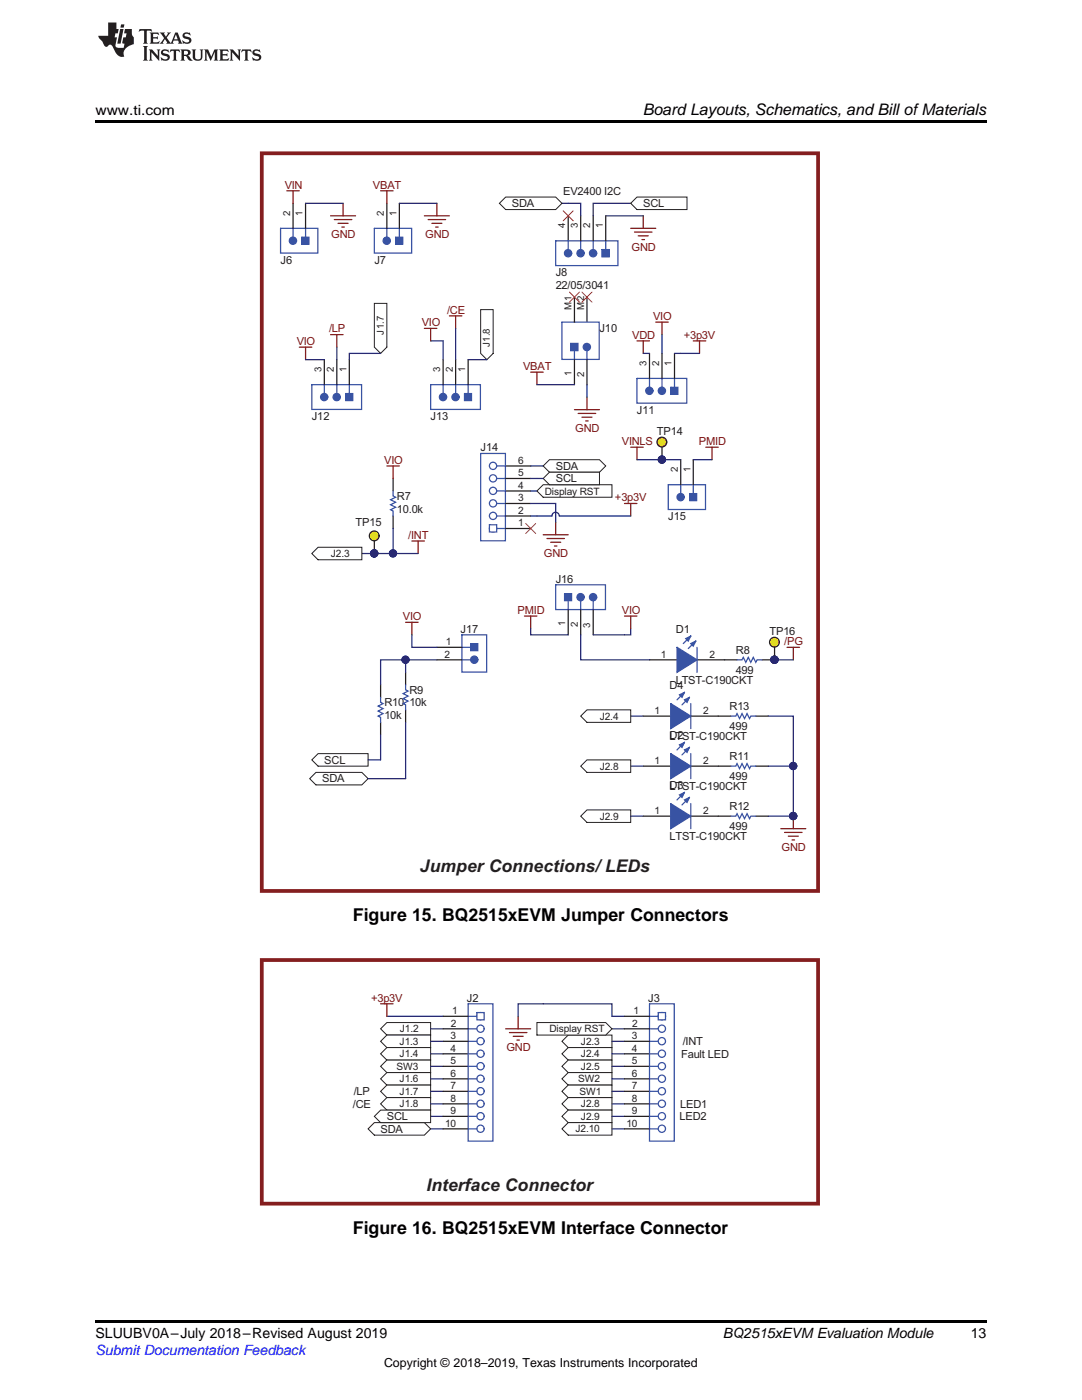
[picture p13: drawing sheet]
<svg xmlns="http://www.w3.org/2000/svg" width="216mm" height="279mm" viewBox="0 0 216 279" stroke-linecap="round" stroke-linejoin="round" font-family="sans-serif">
<defs><g id="words">
<g font-size="3.5" fill="#231f20">
<text x="83.8" y="174.1">Jumper Connections/LEDs</text>
<text x="85.1" y="237.7">Interface Connector</text>
</g>
<g font-size="3.5">
<text x="70.4" y="183.8">Figure 15. BQ2515xEVM Jumper Connectors</text>
<text x="70.4" y="246.2">Figure 16. BQ2515xEVM Interface Connector</text>
</g>
<text font-size="3.2" x="128.3" y="23">Board Layouts, Schematics, and Bill ofMaterials</text>
<g font-size="2.8">
<text x="19" y="23">www.ti.com</text>
<text x="19" y="267.1">SLUUBV0A–July 2018–Revised August 2019</text>
<text x="144.3" y="267.1">BQ2515xEVM Evaluation Module</text>
<text x="193.7" y="267">13</text>
</g>
<text font-size="2.8" fill="#00f" x="19" y="270.4">Submit Documentation Feedback</text>
<text font-size="2.5" x="76.6" y="272.7">Copyright © 2018–2019, Texas Instruments Incorporated</text>
<g font-size="2.2" fill="#7e1315">
<text x="56.8" y="37.6">VIN</text>
<text x="74.4" y="37.6">VBAT</text>
<text x="66.1" y="47.6">GND</text>
<text x="84.8" y="47.6">GND</text>
<text x="126" y="50.1">GND</text>
<text x="84.2" y="65.1">VIO</text>
<text x="89.2" y="62.6">/CE</text>
<text x="130.3" y="63.9">VIO</text>
<text x="59.2" y="68.8">VIO</text>
<text x="65.7" y="66.3">/LP</text>
<text x="126.1" y="67.6">VDD</text>
<text x="136.4" y="67.6">+3p3V</text>
<text x="104.4" y="73.8">VBAT</text>
<text x="114.8" y="86.3">GND</text>
<text x="124.1" y="88.8">VINLS</text>
<text x="139.5" y="88.8">PMID</text>
<text x="76.7" y="92.6">VIO</text>
<text x="122.7" y="100">+3p3V</text>
<text x="81.5" y="107.5">/INT</text>
<text x="108.5" y="111.2">GND</text>
<text x="80.4" y="123.8">VIO</text>
<text x="103.3" y="122.5">PMID</text>
<text x="124.1" y="122.5">VIO</text>
<text x="156.5" y="128.8">/PG</text>
<text x="156" y="169.9">GND</text>
<text x="74" y="199.9">+3p3V</text>
<text x="101" y="209.8">GND</text>
</g>
<g font-size="2.2" fill="#231f20">
<text x="102.1" y="41.3">SDA</text>
<text x="112.4" y="38.9">EV2400 I2C</text>
<text x="128.4" y="41.3">SCL</text>
<text x="56" y="52.6">J6</text>
<text x="74.7" y="52.6">J7</text>
<text x="110.9" y="55.1">J8</text>
<text x="110.9" y="57.6">22/05/3041</text>
<text x="119.6" y="66.3">J10</text>
<text x="62.2" y="83.8">J12</text>
<text x="85.9" y="83.8">J13</text>
<text x="127.1" y="82.6">J11</text>
<text x="131.1" y="86.8">TP14</text>
<text x="95.9" y="90.1">J14</text>
<text x="110.9" y="93.8">SDA</text>
<text x="79.2" y="99.8">R7</text>
<text x="110.9" y="96.3">SCL</text>
<text x="71" y="105">TP15</text>
<text x="79.2" y="102.3">10.0k</text>
<text x="133.3" y="103.8">J15</text>
<text x="110.9" y="116.3">J16</text>
<text x="91.9" y="126.3">J17</text>
<text x="134.8" y="126.3">D1</text>
<text x="146.8" y="130.5">R8</text>
<text x="153.6" y="126.8">TP16</text>
<text x="133.6" y="137.5">D4</text>
<text x="134.8" y="136.5">LTST-C190CKT</text>
<text x="146.8" y="134.5">499</text>
<text x="76.7" y="141">R10 10k</text>
<text x="76.7" y="143.5">10k</text>
<text x="81.7" y="138.5">R9</text>
<text x="145.6" y="141.7">R13</text>
<text x="133.6" y="147.5">D2</text>
<text x="133.6" y="147.7">LTST-C190CKT</text>
<text x="145.6" y="145.7">499</text>
<text x="64.7" y="152.4">SCL</text>
<text x="145.6" y="151.7">R11</text>
<text x="145.6" y="155.7">499</text>
<text x="64.3" y="156.2">SDA</text>
<text x="133.6" y="157.7">LTST-C190CKT</text>
<text x="133.6" y="157.5">D3</text>
<text x="145.6" y="161.7">R12</text>
<text x="133.6" y="167.7">LTST-C190CKT</text>
<text x="145.6" y="165.7">499</text>
<text x="93.2" y="199.9">J2</text>
<text x="129.3" y="199.9">J3</text>
<text x="136.2" y="208.6">/INT</text>
<text x="135.9" y="211.1">Fault LED</text>
<text x="70.4" y="221.1">/CE</text>
<text x="70.6" y="218.6">/LP</text>
<text x="135.7" y="221.1">LED1</text>
<text x="75.9" y="226.1">SDA</text>
<text x="77.2" y="223.6">SCL</text>
<text x="135.6" y="223.6">LED2</text>
</g>
<g font-size="2" fill="#231f20">
<text x="103.4" y="95.1">5</text>
<text x="103.4" y="92.6">6</text>
<text x="103.4" y="100.1">3</text>
<text x="103.4" y="97.6">4</text>
<text x="108.7" y="98.7">Display RST</text>
<text x="103.4" y="105.1">1</text>
<text x="103.4" y="102.6">2</text>
<text x="66" y="111.2">J2.3</text>
<text x="88.7" y="131.3">2</text>
<text x="88.9" y="128.8">1</text>
<text x="131.9" y="131.3">1</text>
<text x="141.6" y="131.3">2</text>
<text x="119.7" y="143.6">J2.4</text>
<text x="130.6" y="142.5">1</text>
<text x="140.3" y="142.5">2</text>
<text x="119.7" y="153.6">J2.8</text>
<text x="130.6" y="152.5">1</text>
<text x="140.3" y="152.5">2</text>
<text x="119.7" y="163.6">J2.9</text>
<text x="130.6" y="162.5">1</text>
<text x="140.3" y="162.5">2</text>
<text x="90.2" y="202.4">1</text>
<text x="126.4" y="202.4">1</text>
<text x="79.7" y="208.5">J1.3</text>
<text x="79.8" y="206">J1.2</text>
<text x="89.9" y="209.9">4</text>
<text x="89.9" y="207.4">3</text>
<text x="89.9" y="204.9">2</text>
<text x="109.6" y="206">Display RST</text>
<text x="115.9" y="208.5">J2.3</text>
<text x="126.1" y="209.9">4</text>
<text x="126.1" y="207.4">3</text>
<text x="126.1" y="204.9">2</text>
<text x="79.1" y="213.5">SW3</text>
<text x="79.7" y="211">J1.4</text>
<text x="89.9" y="212.4">5</text>
<text x="89.9" y="214.9">6</text>
<text x="115.9" y="211">J2.4</text>
<text x="115.9" y="213.5">J2.5</text>
<text x="126.1" y="212.4">5</text>
<text x="126.1" y="214.9">6</text>
<text x="79.7" y="216">J1.6</text>
<text x="79.7" y="218.5">J1.7</text>
<text x="79.7" y="221">J1.8</text>
<text x="89.9" y="217.4">7</text>
<text x="89.9" y="219.9">8</text>
<text x="115.4" y="216">SW2</text>
<text x="115.6" y="218.5">SW1</text>
<text x="115.9" y="221">J2.8</text>
<text x="126.1" y="217.4">7</text>
<text x="126.1" y="219.9">8</text>
<text x="88.8" y="224.9">10</text>
<text x="89.9" y="222.4">9</text>
<text x="114.8" y="226">J2.10</text>
<text x="115.9" y="223.5">J2.9</text>
<text x="125" y="224.9">10</text>
<text x="126.1" y="222.4">9</text>
</g>
<g font-size="1.9" fill="#231f20">
<text x="57.9" y="43.1" transform="rotate(-90 57.9 43.1)">2</text>
<text x="60.4" y="43.1" transform="rotate(-90 60.4 43.1)">1</text>
<text x="76.6" y="43.1" transform="rotate(-90 76.6 43.1)">2</text>
<text x="79.1" y="43.1" transform="rotate(-90 79.1 43.1)">1</text>
<text x="112.8" y="45.6" transform="rotate(-90 112.8 45.6)">4</text>
<text x="115.3" y="45.6" transform="rotate(-90 115.3 45.6)">3</text>
<text x="117.8" y="45.6" transform="rotate(-90 117.8 45.6)">2</text>
<text x="120.3" y="45.6" transform="rotate(-90 120.3 45.6)">1</text>
<text x="114" y="61.8" transform="rotate(-90 114 61.8)">M1</text>
<text x="116.5" y="61.8" transform="rotate(-90 116.5 61.8)">M2</text>
<text x="76.6" y="66.8" transform="rotate(-90 76.6 66.8)">J1.7</text>
<text x="97.8" y="69.3" transform="rotate(-90 97.8 69.3)">J1.8</text>
<text x="64.1" y="74.3" transform="rotate(-90 64.1 74.3)">3</text>
<text x="66.6" y="74.3" transform="rotate(-90 66.6 74.3)">2</text>
<text x="69.1" y="74.3" transform="rotate(-90 69.1 74.3)">1</text>
<text x="87.8" y="74.3" transform="rotate(-90 87.8 74.3)">3</text>
<text x="90.3" y="74.3" transform="rotate(-90 90.3 74.3)">2</text>
<text x="92.8" y="74.3" transform="rotate(-90 92.8 74.3)">1</text>
<text x="114" y="75" transform="rotate(-90 114 75)">1</text>
<text x="116.5" y="75.3" transform="rotate(-90 116.5 75.3)">2</text>
<text x="129" y="73" transform="rotate(-90 129 73)">3</text>
<text x="131.5" y="73" transform="rotate(-90 131.5 73)">2</text>
<text x="134" y="73" transform="rotate(-90 134 73)">1</text>
<text x="135.3" y="94.2" transform="rotate(-90 135.3 94.2)">2</text>
<text x="137.8" y="94.2" transform="rotate(-90 137.8 94.2)">1</text>
<text x="112.8" y="125" transform="rotate(-90 112.8 125)">1</text>
<text x="115.3" y="125.2" transform="rotate(-90 115.3 125.2)">2</text>
<text x="117.8" y="125.2" transform="rotate(-90 117.8 125.2)">3</text>
</g>
</g></defs>
<path d="M19 263.5h177.8v.6h-177.8z" fill="#000"/>
<path d="M77.2 204.1h8.7v2.5h-8.7l-1.3-1.3z" fill-rule="evenodd" fill="#fff"/>
<path d="M77.2 204.1h8.7v2.5h-8.7l-1.3-1.3z" fill="none" stroke="#231f20" stroke-width=".2"/>
<path d="M77.2 206.6h8.7v2.5h-8.7l-1.3-1.3z" fill-rule="evenodd" fill="#fff"/>
<path d="M77.2 206.6h8.7v2.5h-8.7l-1.3-1.3z" fill="none" stroke="#231f20" stroke-width=".2"/>
<path d="M75.9 210.3l1.3-1.2h8.7v2.5h-8.7z" fill-rule="evenodd" fill="#fff"/>
<path d="M75.9 210.3l1.3-1.2h8.7v2.5h-8.7z" fill="none" stroke="#231f20" stroke-width=".2"/>
<path d="M77.2 211.6h8.7v2.5h-8.7l-1.3-1.3z" fill-rule="evenodd" fill="#fff"/>
<path d="M77.2 211.6h8.7v2.5h-8.7l-1.3-1.3z" fill="none" stroke="#231f20" stroke-width=".2"/>
<path d="M75.9 215.3l1.3-1.2h8.7v2.5h-8.7z" fill-rule="evenodd" fill="#fff"/>
<path d="M75.9 215.3l1.3-1.2h8.7v2.5h-8.7z" fill="none" stroke="#231f20" stroke-width=".2"/>
<path d="M77.2 216.6h8.7v2.5h-8.7l-1.3-1.3z" fill-rule="evenodd" fill="#fff"/>
<path d="M77.2 216.6h8.7v2.5h-8.7l-1.3-1.3z" fill="none" stroke="#231f20" stroke-width=".2"/>
<path d="M75.9 220.3l1.3-1.2h8.7v2.4h-8.7z" fill-rule="evenodd" fill="#fff"/>
<path d="M75.9 220.3l1.3-1.2h8.7v2.4h-8.7z" fill="none" stroke="#231f20" stroke-width=".2"/>
<path d="M100.9 205.3h5M101.7 206.1h3.4M102.4 206.8h2M103.1 207.6h.5M103.4 202.8v2.5" fill="none" stroke="#7e1315" stroke-width=".25"/>
<path d="M113.4 206.6h8.7v2.5h-8.7l-1.3-1.3z" fill-rule="evenodd" fill="#fff"/>
<path d="M113.4 206.6h8.7v2.5h-8.7l-1.3-1.3z" fill="none" stroke="#231f20" stroke-width=".2"/>
<path d="M113.4 209.1h8.7v2.5h-8.7l-1.3-1.3z" fill-rule="evenodd" fill="#fff"/>
<path d="M113.4 209.1h8.7v2.5h-8.7l-1.3-1.3z" fill="none" stroke="#231f20" stroke-width=".2"/>
<path d="M113.4 211.6h8.7v2.5h-8.7l-1.3-1.3z" fill-rule="evenodd" fill="#fff"/>
<path d="M113.4 211.6h8.7v2.5h-8.7l-1.3-1.3z" fill="none" stroke="#231f20" stroke-width=".2"/>
<path d="M113.4 214.1h8.7v2.5h-8.7l-1.3-1.3z" fill-rule="evenodd" fill="#fff"/>
<path d="M113.4 214.1h8.7v2.5h-8.7l-1.3-1.3z" fill="none" stroke="#231f20" stroke-width=".2"/>
<path d="M113.4 216.6h8.7v2.5h-8.7l-1.3-1.3z" fill-rule="evenodd" fill="#fff"/>
<path d="M113.4 216.6h8.7v2.5h-8.7l-1.3-1.3z" fill="none" stroke="#231f20" stroke-width=".2"/>
<path d="M113.4 219.1h8.7v2.4h-8.7l-1.3-1.2z" fill-rule="evenodd" fill="#fff"/>
<path d="M113.4 219.1h8.7v2.4h-8.7l-1.3-1.2z" fill="none" stroke="#231f20" stroke-width=".2"/>
<path d="M113.4 221.5h8.7v2.5h-8.7l-1.3-1.2z" fill-rule="evenodd" fill="#fff"/>
<path d="M113.4 221.5h8.7v2.5h-8.7l-1.3-1.2z" fill="none" stroke="#231f20" stroke-width=".2"/>
<path d="M113.4 224h8.7v2.5h-8.7l-1.3-1.2z" fill-rule="evenodd" fill="#fff"/>
<path d="M113.4 224h8.7v2.5h-8.7l-1.3-1.2z" fill="none" stroke="#231f20" stroke-width=".2"/>
<g fill="none" stroke="#272872" stroke-width=".25">
<path d="M77.2 202.8h11.2M85.9 205.3h2.5M85.9 207.8h2.5M85.9 210.3h2.5M85.9 212.8h2.5M85.9 215.3h2.5M85.9 217.8h2.5M122.1 202.8h2.5M122.1 205.3h2.5M122.1 207.8h2.5M122.1 210.3h2.5M122.1 212.8h2.5"/>
<path d="M122.1 215.3h2.5M122.1 217.8h2.5M85.9 220.3h2.5M85.9 222.8h2.5M85.9 225.3h2.5M122.1 220.3h2.5M122.1 222.8h2.5M122.1 225.3h2.5"/>
</g>
<path d="M88.4 212.8h5M88.4 210.3h5" fill="none" stroke="#231f20" stroke-width=".25"/>
<path d="M93.4 200.3h5v27.4h-5z" fill="#fff"/>
<path d="M93.4 200.3h5v27.4h-5zM93.4 205.3h1.8" fill="none" stroke="#3853a3" stroke-width=".25"/>
<circle cx="95.9" cy="205.3" r=".72" fill="#fff"/>
<g fill="none" stroke="#3853a3" stroke-width=".25">
<path d="M93.4 202.8h1.8"/>
<circle cx="95.9" cy="205.3" r=".72"/>
</g>
<circle cx="95.9" cy="202.8" r=".72" fill="#fff"/>
<circle cx="95.9" cy="202.8" r=".72" fill="none" stroke="#3853a3" stroke-width=".25"/>
<circle cx="95.9" cy="207.8" r=".72" fill="#fff"/>
<g fill="none" stroke="#3853a3" stroke-width=".25">
<path d="M93.4 207.8h1.8"/>
<circle cx="95.9" cy="207.8" r=".72"/>
</g>
<path d="M88.4 202.8h5M88.4 205.3h5M88.4 207.8h5" fill="none" stroke="#231f20" stroke-width=".25"/>
<circle cx="95.9" cy="210.3" r=".72" fill="#fff"/>
<g fill="none" stroke="#3853a3" stroke-width=".25">
<path d="M93.4 210.3h1.8"/>
<circle cx="95.9" cy="210.3" r=".72"/>
</g>
<circle cx="95.9" cy="212.8" r=".72" fill="#fff"/>
<g fill="none" stroke="#3853a3" stroke-width=".25">
<path d="M93.4 212.8h1.8"/>
<circle cx="95.9" cy="212.8" r=".72"/>
</g>
<path d="M88.4 215.3h5" fill="none" stroke="#231f20" stroke-width=".25"/>
<circle cx="95.9" cy="215.3" r=".72" fill="#fff"/>
<g fill="none" stroke="#3853a3" stroke-width=".25">
<path d="M93.4 215.3h1.8"/>
<circle cx="95.9" cy="215.3" r=".72"/>
</g>
<path d="M88.4 217.8h5" fill="none" stroke="#231f20" stroke-width=".25"/>
<circle cx="95.9" cy="217.8" r=".72" fill="#fff"/>
<g fill="none" stroke="#3853a3" stroke-width=".25">
<path d="M93.4 217.8h1.8"/>
<circle cx="95.9" cy="217.8" r=".72"/>
</g>
<path d="M88.4 220.3h5M88.4 222.8h5M88.4 225.3h5" fill="none" stroke="#231f20" stroke-width=".25"/>
<circle cx="95.9" cy="220.3" r=".72" fill="#fff"/>
<g fill="none" stroke="#3853a3" stroke-width=".25">
<path d="M93.4 220.3h1.8"/>
<circle cx="95.9" cy="220.3" r=".72"/>
</g>
<circle cx="95.9" cy="222.8" r=".72" fill="#fff"/>
<g fill="none" stroke="#3853a3" stroke-width=".25">
<path d="M93.4 222.8h1.8"/>
<circle cx="95.9" cy="222.8" r=".72"/>
</g>
<circle cx="95.9" cy="225.3" r=".72" fill="#fff"/>
<g fill="none" stroke="#3853a3" stroke-width=".25">
<path d="M93.4 225.3h1.8"/>
<circle cx="95.9" cy="225.3" r=".72"/>
</g>
<path d="M95.2 202.1h1.4v1.4h-1.4z" fill="#fff"/>
<path d="M95.2 202.1h1.4v1.4h-1.4z" fill="none" stroke="#3853a3" stroke-width=".25"/>
<path d="M124.6 212.8h5M124.6 210.3h5" fill="none" stroke="#231f20" stroke-width=".25"/>
<path d="M129.6 200.3h4.9v27.4h-4.9z" fill="#fff"/>
<path d="M129.6 200.3h4.9v27.4h-4.9zM129.6 205.3h1.7" fill="none" stroke="#3853a3" stroke-width=".25"/>
<circle cx="132.1" cy="205.3" r=".72" fill="#fff"/>
<g fill="none" stroke="#3853a3" stroke-width=".25">
<path d="M129.6 202.8h1.7"/>
<circle cx="132.1" cy="205.3" r=".72"/>
</g>
<circle cx="132.1" cy="202.8" r=".72" fill="#fff"/>
<circle cx="132.1" cy="202.8" r=".72" fill="none" stroke="#3853a3" stroke-width=".25"/>
<circle cx="132.1" cy="207.8" r=".72" fill="#fff"/>
<g fill="none" stroke="#3853a3" stroke-width=".25">
<path d="M129.6 207.8h1.7"/>
<circle cx="132.1" cy="207.8" r=".72"/>
</g>
<path d="M124.6 202.8h5M124.6 205.3h5M124.6 207.8h5" fill="none" stroke="#231f20" stroke-width=".25"/>
<circle cx="132.1" cy="210.3" r=".72" fill="#fff"/>
<g fill="none" stroke="#3853a3" stroke-width=".25">
<path d="M129.6 210.3h1.7"/>
<circle cx="132.1" cy="210.3" r=".72"/>
</g>
<circle cx="132.1" cy="212.8" r=".72" fill="#fff"/>
<g fill="none" stroke="#3853a3" stroke-width=".25">
<path d="M129.6 212.8h1.7"/>
<circle cx="132.1" cy="212.8" r=".72"/>
</g>
<path d="M124.6 215.3h5" fill="none" stroke="#231f20" stroke-width=".25"/>
<circle cx="132.1" cy="215.3" r=".72" fill="#fff"/>
<g fill="none" stroke="#3853a3" stroke-width=".25">
<path d="M129.6 215.3h1.7"/>
<circle cx="132.1" cy="215.3" r=".72"/>
</g>
<path d="M124.6 217.8h5" fill="none" stroke="#231f20" stroke-width=".25"/>
<circle cx="132.1" cy="217.8" r=".72" fill="#fff"/>
<g fill="none" stroke="#3853a3" stroke-width=".25">
<path d="M129.6 217.8h1.7"/>
<circle cx="132.1" cy="217.8" r=".72"/>
</g>
<path d="M124.6 220.3h5M124.6 222.8h5M124.6 225.3h5" fill="none" stroke="#231f20" stroke-width=".25"/>
<circle cx="132.1" cy="220.3" r=".72" fill="#fff"/>
<g fill="none" stroke="#3853a3" stroke-width=".25">
<path d="M129.6 220.3h1.7"/>
<circle cx="132.1" cy="220.3" r=".72"/>
</g>
<circle cx="132.1" cy="222.8" r=".72" fill="#fff"/>
<g fill="none" stroke="#3853a3" stroke-width=".25">
<path d="M129.6 222.8h1.7"/>
<circle cx="132.1" cy="222.8" r=".72"/>
</g>
<circle cx="132.1" cy="225.3" r=".72" fill="#fff"/>
<g fill="none" stroke="#3853a3" stroke-width=".25">
<path d="M129.6 225.3h1.7"/>
<circle cx="132.1" cy="225.3" r=".72"/>
</g>
<path d="M131.3 202.1h1.5v1.4h-1.5z" fill="#fff"/>
<path d="M131.3 202.1h1.5v1.4h-1.5z" fill="none" stroke="#3853a3" stroke-width=".25"/>
<path d="M107.1 204.1h13.8l1.2 1.2-1.2 1.3h-13.8z" fill-rule="evenodd" fill="#fff"/>
<path d="M107.1 204.1h13.8l1.2 1.2-1.2 1.3h-13.8z" fill="none" stroke="#231f20" stroke-width=".2"/>
<path d="M75.9 200.3h2.5M77.2 200.3v2.5" fill="none" stroke="#7e1315" stroke-width=".25"/>
<path d="M51.9 191.2h111.7v49.4h-111.7zM52.6 192v47.8h110.3v-47.8zM52.2 191.6h.4z" fill="#841e1f"/>
<path d="M103.4 202.8v-2.5h18.7v2.5" fill="none" stroke="#272872" stroke-width=".25"/>
<path d="M74.7 224h10l1.2 1.3-1.2 1.2h-10l-1.3-1.2z" fill-rule="evenodd" fill="#fff"/>
<path d="M74.7 224h10l1.2 1.3-1.2 1.2h-10l-1.3-1.2z" fill="none" stroke="#231f20" stroke-width=".2"/>
<path d="M75.9 221.5h10v2.5h-10l-1.2-1.2z" fill-rule="evenodd" fill="#fff"/>
<path d="M75.9 221.5h10v2.5h-10l-1.2-1.2z" fill="none" stroke="#231f20" stroke-width=".2"/>
<path d="M127.1 75.5h9.9v5h-9.9z" fill="#fff"/>
<path d="M127.1 75.5h9.9v5h-9.9zM132.1 75.5v1.8" fill="none" stroke="#3853a3" stroke-width=".25"/>
<circle cx="132.1" cy="78" r=".72" fill="#3853a3"/>
<g fill="none" stroke="#3853a3" stroke-width=".25">
<path d="M129.6 75.5v1.8M134.6 75.5v1.8"/>
<circle cx="132.1" cy="78" r=".72"/>
</g>
<path d="M132.1 70.5v5M134.6 70.5v5" fill="none" stroke="#231f20" stroke-width=".25"/>
<circle cx="129.6" cy="78" r=".72" fill="#3853a3"/>
<circle cx="129.6" cy="78" r=".72" fill="none" stroke="#3853a3" stroke-width=".25"/>
<path d="M129.6 70.5v5" fill="none" stroke="#231f20" stroke-width=".25"/>
<path d="M133.8 77.3h1.5v1.4h-1.5z" fill="#3853a3"/>
<path d="M133.8 77.3h1.5v1.4h-1.5z" fill="none" stroke="#3853a3" stroke-width=".2"/>
<path d="M75.9 136.7v2.5M80.9 134.2v2.5M144.6 131.7h2.5M152.1 131.7h2.5M75.9 144.2v2.5M80.9 141.7v2.5" fill="none" stroke="#231f20" stroke-width=".25"/>
<path d="M75.9 139.2v1l.5 .2-1 .5 1 .5-1 .5 1 .5-1 .5 .5 .3v1M80.9 136.7v1l.5 .2-1 .5 1 .5-1 .5 1 .5-1 .5 .5 .3v1" fill="none" stroke="#3853a3" stroke-width=".25"/>
<path d="M59.7 69.3h2.5M61 69.3v2.5M66 66.8h2.5M67.2 66.8v2.5M127.1 68h2.5M128.4 68v2.5M130.8 64.3h2.5M132.1 64.3v2.5M80.9 124.2h2.5M82.2 124.2v2.5" fill="none" stroke="#7e1315" stroke-width=".25"/>
<path d="M128.4 70.5h1.2M132.1 66.8v3.7M134.6 70.5h1.2" fill="none" stroke="#272872" stroke-width=".25"/>
<circle cx="154.5" cy="131.7" r=".72" fill="#272872"/>
<circle cx="154.5" cy="131.7" r=".72" fill="none" stroke="#272872" stroke-width=".2"/>
<path d="M147.1 131.7h1l.2-.5 .5 1 .5-1 .5 1 .5-1 .5 1 .3-.5h1" fill="none" stroke="#3853a3" stroke-width=".25"/>
<circle cx="154.5" cy="131.7" r=".72" fill="#272872"/>
<circle cx="154.5" cy="131.7" r=".72" fill="none" stroke="#272872" stroke-width=".2"/>
<path d="M129.6 131.7h5.5M139.1 131.7h5.5" fill="none" stroke="#231f20" stroke-width=".25"/>
<path d="M137.8 126.9l-1.5 1.5M138.8 127.9l-1.5 1.5" fill="none" stroke="#3853a3" stroke-width=".25"/>
<path d="M137.8 128.4l1-.5-.5 1z" fill="#3853a3"/>
<path d="M137.8 128.4l1-.5-.5 1z" fill="none" stroke="#3853a3" stroke-width=".25"/>
<path d="M136.8 127.4l1-.5-.5 1z" fill="#3853a3"/>
<path d="M136.8 127.4l1-.5-.5 1z" fill="none" stroke="#3853a3" stroke-width=".25"/>
<path d="M135.1 129.2l4 2.5-4 2.5z" fill="#3853a3"/>
<path d="M135.1 129.2l4 2.5-4 2.5zM139.1 129.2v5" fill="none" stroke="#3853a3" stroke-width=".25"/>
<path d="M82.2 108h2.5M83.4 108v2.5M157 129.2h2.5M158.3 129.2v2.5" fill="none" stroke="#7e1315" stroke-width=".25"/>
<path d="M154.6 131.7h3.7" fill="none" stroke="#272872" stroke-width=".25"/>
<circle cx="154.5" cy="131.7" r=".72" fill="#272872"/>
<circle cx="154.5" cy="131.7" r=".72" fill="none" stroke="#272872" stroke-width=".2"/>
<path d="M74.7 110.5h8.7" fill="none" stroke="#272872" stroke-width=".25"/>
<circle cx="74.7" cy="110.4" r=".72" fill="#272872"/>
<circle cx="74.7" cy="110.4" r=".72" fill="none" stroke="#272872" stroke-width=".2"/>
<circle cx="78.4" cy="110.4" r=".72" fill="#272872"/>
<circle cx="78.4" cy="110.4" r=".72" fill="none" stroke="#272872" stroke-width=".2"/>
<path d="M110.9 116.7h9.9v4.9h-9.9z" fill="#fff"/>
<path d="M110.9 116.7h9.9v4.9h-9.9zM115.9 120v1.7" fill="none" stroke="#3853a3" stroke-width=".25"/>
<circle cx="115.8" cy="119.2" r=".72" fill="#3853a3"/>
<g fill="none" stroke="#3853a3" stroke-width=".25">
<path d="M113.4 120v1.7M118.4 120v1.7"/>
<circle cx="115.8" cy="119.2" r=".72"/>
</g>
<path d="M113.4 121.7v5M115.9 121.7v5" fill="none" stroke="#231f20" stroke-width=".25"/>
<circle cx="118.3" cy="119.2" r=".72" fill="#3853a3"/>
<circle cx="118.3" cy="119.2" r=".72" fill="none" stroke="#3853a3" stroke-width=".25"/>
<path d="M118.4 121.7v5" fill="none" stroke="#231f20" stroke-width=".25"/>
<path d="M112.6 118.5h1.5v1.4h-1.5z" fill="#3853a3"/>
<path d="M112.6 118.5h1.5v1.4h-1.5z" fill="none" stroke="#3853a3" stroke-width=".2"/>
<path d="M105.9 125.4v1.3h7.5M115.9 126.7v5h13.7M125.9 125.4v1.3h-7.5" fill="none" stroke="#272872" stroke-width=".25"/>
<path d="M104.6 122.9h2.5M105.9 122.9v2.5" fill="none" stroke="#7e1315" stroke-width=".25"/>
<path d="M95.9 90.5h4.9v17.4h-4.9z" fill="#fff"/>
<path d="M95.9 90.5h4.9v17.4h-4.9zM99.2 103h1.7" fill="none" stroke="#3853a3" stroke-width=".25"/>
<circle cx="98.4" cy="103" r=".72" fill="#fff"/>
<g fill="none" stroke="#3853a3" stroke-width=".25">
<path d="M99.2 105.5h1.7"/>
<circle cx="98.4" cy="103" r=".72"/>
</g>
<circle cx="98.4" cy="105.4" r=".72" fill="#fff"/>
<g fill="none" stroke="#3853a3" stroke-width=".25">
<path d="M99.2 100.5h1.7"/>
<circle cx="98.4" cy="105.4" r=".72"/>
</g>
<path d="M100.9 105.5h5M100.9 103h5" fill="none" stroke="#231f20" stroke-width=".25"/>
<circle cx="98.4" cy="100.5" r=".72" fill="#fff"/>
<g fill="none" stroke="#3853a3" stroke-width=".25">
<path d="M99.2 98h1.7"/>
<circle cx="98.4" cy="100.5" r=".72"/>
</g>
<path d="M100.9 98h5M100.9 100.5h5" fill="none" stroke="#231f20" stroke-width=".25"/>
<circle cx="98.4" cy="98" r=".72" fill="#fff"/>
<g fill="none" stroke="#3853a3" stroke-width=".25">
<path d="M99.2 95.5h1.7"/>
<circle cx="98.4" cy="98" r=".72"/>
</g>
<circle cx="98.4" cy="95.5" r=".72" fill="#fff"/>
<g fill="none" stroke="#3853a3" stroke-width=".25">
<path d="M99.2 93h1.7"/>
<circle cx="98.4" cy="95.5" r=".72"/>
</g>
<path d="M100.9 95.5h5M100.9 93h5" fill="none" stroke="#231f20" stroke-width=".25"/>
<circle cx="98.4" cy="93" r=".72" fill="#fff"/>
<circle cx="98.4" cy="93" r=".72" fill="none" stroke="#3853a3" stroke-width=".25"/>
<path d="M97.7 104.7h1.4v1.5h-1.4z" fill="#fff"/>
<path d="M97.7 104.7h1.4v1.5h-1.4z" fill="none" stroke="#3853a3" stroke-width=".25"/>
<path d="M105.9 100.5h5v3.7M105.9 103h1.2" fill="none" stroke="#272872" stroke-width=".25"/>
<path d="M108.4 106.7h5M109.1 107.5h3.5M109.9 108.2h2M110.6 109h.5M110.9 104.2v2.5" fill="none" stroke="#7e1315" stroke-width=".25"/>
<path d="M107.1 98l1.3-1.3h13.7v2.5h-13.7z" fill-rule="evenodd" fill="#fff"/>
<path d="M107.1 98l1.3-1.3h13.7v2.5h-13.7z" fill="none" stroke="#231f20" stroke-width=".2"/>
<path d="M105.9 98h1.2M105.9 95.5h1.2M105.9 93h2.5" fill="none" stroke="#272872" stroke-width=".25"/>
<path d="M117.1 59.3v5" fill="none" stroke="#231f20" stroke-width=".25"/>
<path d="M112.1 64.3h7.5v7.4h-7.5z" fill="#fff"/>
<path d="M112.1 64.3h7.5v7.4h-7.5zM117.1 70v1.8" fill="none" stroke="#3853a3" stroke-width=".25"/>
<circle cx="117.1" cy="69.3" r=".72" fill="#3853a3"/>
<g fill="none" stroke="#3853a3" stroke-width=".25">
<path d="M114.6 70v1.8"/>
<circle cx="117.1" cy="69.3" r=".72"/>
</g>
<path d="M114.6 59.3v5M114.6 71.8v5M117.1 71.8v5" fill="none" stroke="#231f20" stroke-width=".25"/>
<path d="M113.9 68.5h1.4v1.5h-1.4z" fill="#3853a3"/>
<path d="M113.9 68.5h1.4v1.5h-1.4z" fill="none" stroke="#3853a3" stroke-width=".25"/>
<path d="M105.9 74.3h2.5M107.1 74.3v2.5M117.1 79.3v2.5M114.6 81.8h5M115.4 82.5h3.5M116.1 83.3h2M116.9 84h.5" fill="none" stroke="#7e1315" stroke-width=".25"/>
<path d="M107.1 76.8h7.5M117.1 76.8v2.5" fill="none" stroke="#272872" stroke-width=".25"/>
<path d="M113.6 58.3l2 2M115.6 58.3l-2 2M116.1 58.3l2 2M118.1 58.3l-2 2" fill="none" stroke="#ee1f23" stroke-width=".2"/>
<path d="M74.7 45.6h7.4v4.9h-7.4z" fill="#fff"/>
<path d="M74.7 45.6h7.4v4.9h-7.4zM77.2 45.6v1.7" fill="none" stroke="#3853a3" stroke-width=".25"/>
<circle cx="77.2" cy="48" r=".72" fill="#3853a3"/>
<g fill="none" stroke="#3853a3" stroke-width=".25">
<path d="M79.7 45.6v1.7"/>
<circle cx="77.2" cy="48" r=".72"/>
</g>
<path d="M77.2 40.6v5M79.7 40.6v5" fill="none" stroke="#231f20" stroke-width=".25"/>
<path d="M78.9 47.3h1.5v1.5h-1.5z" fill="#3853a3"/>
<path d="M78.9 47.3h1.5v1.5h-1.5z" fill="none" stroke="#3853a3" stroke-width=".2"/>
<path d="M75.9 38.1h2.5M77.2 38.1v2.5M84.7 43.1h5M85.4 43.8h3.5M86.2 44.6h2M86.9 45.3h.5M87.2 40.6v2.5" fill="none" stroke="#7e1315" stroke-width=".25"/>
<path d="M79.7 40.6h7.5" fill="none" stroke="#272872" stroke-width=".25"/>
<path d="M113.4 43.1v5" fill="none" stroke="#231f20" stroke-width=".25"/>
<path d="M110.9 48.1h12.4v4.9h-12.4z" fill="#fff"/>
<path d="M110.9 48.1h12.4v4.9h-12.4zM118.4 48.1v1.7" fill="none" stroke="#3853a3" stroke-width=".25"/>
<circle cx="118.3" cy="50.5" r=".72" fill="#3853a3"/>
<g fill="none" stroke="#3853a3" stroke-width=".25">
<path d="M120.9 48.1v1.7"/>
<circle cx="118.3" cy="50.5" r=".72"/>
</g>
<circle cx="115.8" cy="50.5" r=".72" fill="#3853a3"/>
<g fill="none" stroke="#3853a3" stroke-width=".25">
<path d="M115.9 48.1v1.7"/>
<circle cx="115.8" cy="50.5" r=".72"/>
</g>
<path d="M115.9 43.1v5M118.4 43.1v5M120.9 43.1v5" fill="none" stroke="#231f20" stroke-width=".25"/>
<circle cx="113.4" cy="50.5" r=".72" fill="#3853a3"/>
<g fill="none" stroke="#3853a3" stroke-width=".25">
<path d="M113.4 48.1v1.7"/>
<circle cx="113.4" cy="50.5" r=".72"/>
</g>
<path d="M120.1 49.8h1.5v1.5h-1.5z" fill="#3853a3"/>
<path d="M120.1 49.8h1.5v1.5h-1.5z" fill="none" stroke="#3853a3" stroke-width=".25"/>
<path d="M125.9 45.6h4.9M126.6 46.3h3.5M127.4 47.1h1.9M128.1 47.8h.5M128.4 43.1v2.5" fill="none" stroke="#7e1315" stroke-width=".25"/>
<path d="M113.4 40.6h2.5v2.5M120.9 43.1h7.5" fill="none" stroke="#272872" stroke-width=".25"/>
<path d="M112.4 42.1l2 2M114.4 42.1l-2 2" fill="none" stroke="#ee1f23" stroke-width=".2"/>
<path d="M51.9 30.2h111.7v148h-111.7zM52.6 31v146.4h110.3v-146.4zM52.2 30.6h.4z" fill="#841e1f"/>
<path d="M104.9 104.5l2 2M106.9 104.5l-2 2" fill="none" stroke="#ee1f23" stroke-width=".2"/>
<path d="M112.1 40.6h1.3M125.9 40.6h-7.5v2.5" fill="none" stroke="#272872" stroke-width=".25"/>
<path d="M138.3 68h2.5M139.6 68v2.5M125.9 89.3h2.5M127.1 89.3v2.4" fill="none" stroke="#7e1315" stroke-width=".25"/>
<path d="M133.3 96.7h7.5v5h-7.5z" fill="#fff"/>
<path d="M133.3 96.7h7.5v5h-7.5zM135.8 96.7v1.8" fill="none" stroke="#3853a3" stroke-width=".25"/>
<circle cx="135.8" cy="99.2" r=".72" fill="#3853a3"/>
<g fill="none" stroke="#3853a3" stroke-width=".25">
<path d="M138.3 96.7v1.8"/>
<circle cx="135.8" cy="99.2" r=".72"/>
</g>
<path d="M135.8 91.7v5M138.3 91.7v5" fill="none" stroke="#231f20" stroke-width=".25"/>
<path d="M137.6 98.5h1.4v1.4h-1.4z" fill="#3853a3"/>
<path d="M137.6 98.5h1.4v1.4h-1.4z" fill="none" stroke="#3853a3" stroke-width=".2"/>
<path d="M140.8 89.3h2.5M142.1 89.3v2.4" fill="none" stroke="#7e1315" stroke-width=".25"/>
<path d="M127.1 91.7h8.7M138.3 91.7h3.8" fill="none" stroke="#272872" stroke-width=".25"/>
<circle cx="132.1" cy="91.7" r=".72" fill="#272872"/>
<circle cx="132.1" cy="91.7" r=".72" fill="none" stroke="#272872" stroke-width=".2"/>
<path d="M89.7 63h2.5M90.9 63v2.5" fill="none" stroke="#7e1315" stroke-width=".25"/>
<path d="M74.7 60.5h2.5v8.8l-1.3 1.2-1.2-1.2z" fill-rule="evenodd" fill="#fff"/>
<path d="M74.7 60.5h2.5v8.8l-1.3 1.2-1.2-1.2z" fill="none" stroke="#231f20" stroke-width=".2"/>
<path d="M95.9 61.8h2.5v8.7l-1.2 1.3-1.3-1.3z" fill-rule="evenodd" fill="#fff"/>
<path d="M95.9 61.8h2.5v8.7l-1.2 1.3-1.3-1.3z" fill="none" stroke="#231f20" stroke-width=".2"/>
<path d="M128.4 152.9h5.4M137.8 152.9h5.5" fill="none" stroke="#231f20" stroke-width=".25"/>
<path d="M136.6 148.2l-1.5 1.5M137.6 149.2l-1.5 1.5" fill="none" stroke="#3853a3" stroke-width=".25"/>
<path d="M136.6 149.7l1-.5-.5 1z" fill="#3853a3"/>
<path d="M136.6 149.7l1-.5-.5 1z" fill="none" stroke="#3853a3" stroke-width=".25"/>
<path d="M135.6 148.7l1-.5-.5 1z" fill="#3853a3"/>
<path d="M135.6 148.7l1-.5-.5 1z" fill="none" stroke="#3853a3" stroke-width=".25"/>
<path d="M133.8 150.4l4 2.5-4 2.5z" fill="#3853a3"/>
<path d="M133.8 150.4l4 2.5-4 2.5zM136.6 158.1l-1.5 1.5M137.6 159.1l-1.5 1.5M137.8 150.4v5" fill="none" stroke="#3853a3" stroke-width=".25"/>
<path d="M128.4 162.9h5.4M137.8 162.9h5.5" fill="none" stroke="#231f20" stroke-width=".25"/>
<path d="M136.6 159.6l1-.5-.5 1z" fill="#3853a3"/>
<path d="M136.6 159.6l1-.5-.5 1z" fill="none" stroke="#3853a3" stroke-width=".25"/>
<path d="M135.6 158.6l1-.5-.5 1z" fill="#3853a3"/>
<path d="M135.6 158.6l1-.5-.5 1z" fill="none" stroke="#3853a3" stroke-width=".25"/>
<path d="M133.8 160.4l4 2.5-4 2.5z" fill="#3853a3"/>
<path d="M145.8 152.9h1l.3-.5 .5 1 .5-1 .5 1 .5-1 .5 1 .2-.5h1M133.8 160.4l4 2.5-4 2.5zM137.8 160.4v5M145.8 162.9h1l.3-.5 .5 1 .5-1 .5 1 .5-1 .5 1 .2-.5h1" fill="none" stroke="#3853a3" stroke-width=".25"/>
<path d="M143.3 152.9h2.5M150.8 152.9h2.5M143.3 162.9h2.5M150.8 162.9h2.5" fill="none" stroke="#231f20" stroke-width=".25"/>
<path d="M155.8 165.4h5M156.6 166.1h3.4M157.3 166.9h2M158 167.6h.5M158.3 162.9v2.5" fill="none" stroke="#7e1315" stroke-width=".25"/>
<circle cx="158.3" cy="162.9" r=".72" fill="#272872"/>
<circle cx="158.3" cy="162.9" r=".72" fill="none" stroke="#272872" stroke-width=".2"/>
<path d="M153.3 152.9h5v10" fill="none" stroke="#272872" stroke-width=".25"/>
<circle cx="158.3" cy="152.9" r=".72" fill="#272872"/>
<circle cx="158.3" cy="152.9" r=".72" fill="none" stroke="#272872" stroke-width=".2"/>
<circle cx="158.3" cy="162.9" r=".72" fill="#272872"/>
<circle cx="158.3" cy="162.9" r=".72" fill="none" stroke="#272872" stroke-width=".2"/>
<path d="M153.3 162.9h5" fill="none" stroke="#272872" stroke-width=".25"/>
<circle cx="158.3" cy="162.9" r=".72" fill="#272872"/>
<circle cx="158.3" cy="162.9" r=".72" fill="none" stroke="#272872" stroke-width=".2"/>
<path d="M115.9 152.9l1.2-1.2h8.8v2.4h-8.8z" fill-rule="evenodd" fill="#fff"/>
<path d="M115.9 152.9l1.2-1.2h8.8v2.4h-8.8z" fill="none" stroke="#231f20" stroke-width=".2"/>
<path d="M115.9 162.9l1.2-1.3h8.8v2.5h-8.8z" fill-rule="evenodd" fill="#fff"/>
<path d="M115.9 162.9l1.2-1.3h8.8v2.5h-8.8z" fill="none" stroke="#231f20" stroke-width=".2"/>
<path d="M125.9 152.9h2.5M125.9 162.9h2.5" fill="none" stroke="#272872" stroke-width=".25"/>
<path d="M56 45.6h7.4v4.9h-7.4z" fill="#fff"/>
<path d="M56 45.6h7.4v4.9h-7.4zM58.5 45.6v1.7" fill="none" stroke="#3853a3" stroke-width=".25"/>
<circle cx="58.4" cy="48" r=".72" fill="#3853a3"/>
<g fill="none" stroke="#3853a3" stroke-width=".25">
<path d="M61 45.6v1.7"/>
<circle cx="58.5" cy="48" r=".72"/>
</g>
<path d="M58.5 40.6v5M61 40.6v5" fill="none" stroke="#231f20" stroke-width=".25"/>
<path d="M60.2 47.3h1.5v1.5h-1.5z" fill="#3853a3"/>
<path d="M60.2 47.3h1.5v1.5h-1.5z" fill="none" stroke="#3853a3" stroke-width=".2"/>
<path d="M57.2 38.1h2.5M58.5 38.1v2.5M66 43.1h5M66.7 43.8h3.5M67.5 44.6h2M68.2 45.3h.5M68.5 40.6v2.5" fill="none" stroke="#7e1315" stroke-width=".25"/>
<path d="M61 40.6h7.5" fill="none" stroke="#272872" stroke-width=".25"/>
<circle cx="154.5" cy="128.2" r=".97" fill="#f5ed21"/>
<g fill="none" stroke="#231f20" stroke-width=".25">
<path d="M154.6 129.2v2.5"/>
<circle cx="154.5" cy="128.2" r=".97"/>
</g>
<circle cx="154.5" cy="131.7" r=".72" fill="#272872"/>
<circle cx="154.5" cy="131.7" r=".72" fill="none" stroke="#272872" stroke-width=".2"/>
<circle cx="154.5" cy="131.7" r=".72" fill="#272872"/>
<circle cx="154.5" cy="131.7" r=".72" fill="none" stroke="#272872" stroke-width=".2"/>
<circle cx="74.7" cy="106.9" r=".97" fill="#f5ed21"/>
<g fill="none" stroke="#231f20" stroke-width=".25">
<path d="M74.7 108v2.5"/>
<circle cx="74.7" cy="106.9" r=".97"/>
</g>
<circle cx="74.7" cy="110.4" r=".72" fill="#272872"/>
<circle cx="74.7" cy="110.4" r=".72" fill="none" stroke="#272872" stroke-width=".2"/>
<circle cx="74.7" cy="110.4" r=".72" fill="#272872"/>
<circle cx="74.7" cy="110.4" r=".72" fill="none" stroke="#272872" stroke-width=".2"/>
<path d="M63.5 150.4h9.9v2.5h-9.9l-1.3-1.2z" fill-rule="evenodd" fill="#fff"/>
<path d="M62.2 151.7l1.3-1.3h9.9v2.5h-9.9z" fill="none" stroke="#231f20" stroke-width=".2"/>
<path d="M63 154.1h9.2l1.2 1.3-1.2 1.2h-9.2l-1.2-1.2z" fill-rule="evenodd" fill="#fff"/>
<path d="M63 154.1h9.2l1.2 1.3-1.2 1.2h-9.2l-1.2-1.2z" fill="none" stroke="#231f20" stroke-width=".2"/>
<circle cx="132.1" cy="88.2" r=".97" fill="#f58220"/>
<g fill="none" stroke="#231f20" stroke-width=".25">
<path d="M132.1 89.3v2.4"/>
<circle cx="132.1" cy="88.2" r=".97"/>
</g>
<circle cx="132.1" cy="91.7" r=".72" fill="#272872"/>
<circle cx="132.1" cy="91.7" r=".72" fill="none" stroke="#272872" stroke-width=".2"/>
<circle cx="132.1" cy="91.7" r=".72" fill="#272872"/>
<circle cx="132.1" cy="91.7" r=".72" fill="none" stroke="#272872" stroke-width=".2"/>
<path d="M124.6 100.5h2.5M125.9 100.5v2.5" fill="none" stroke="#7e1315" stroke-width=".25"/>
<path d="M111.6 103a.72 .72 0 0 0-.7-.8 .72 .72 0 0 0-.8 .8h-3M111.6 103h14.3" fill="none" stroke="#272872" stroke-width=".25"/>
<path d="M85.9 76.8h10v4.9h-10z" fill="#fff"/>
<path d="M85.9 76.8h10v4.9h-10zM90.9 76.8v1.7" fill="none" stroke="#3853a3" stroke-width=".25"/>
<circle cx="90.9" cy="79.2" r=".72" fill="#3853a3"/>
<g fill="none" stroke="#3853a3" stroke-width=".25">
<path d="M88.4 76.8v1.7M93.4 76.8v1.7"/>
<circle cx="90.9" cy="79.2" r=".72"/>
</g>
<path d="M90.9 71.8v5M93.4 71.8v5" fill="none" stroke="#231f20" stroke-width=".25"/>
<circle cx="88.4" cy="79.2" r=".72" fill="#3853a3"/>
<circle cx="88.4" cy="79.2" r=".72" fill="none" stroke="#3853a3" stroke-width=".25"/>
<path d="M88.4 71.8v5" fill="none" stroke="#231f20" stroke-width=".25"/>
<path d="M92.7 78.5h1.4v1.5h-1.4z" fill="#3853a3"/>
<path d="M92.7 78.5h1.4v1.5h-1.4z" fill="none" stroke="#3853a3" stroke-width=".2"/>
<path d="M85.9 68h2.5v3.8M90.9 65.5v6.3M93.4 71.8h3.8" fill="none" stroke="#272872" stroke-width=".25"/>
<path d="M84.7 65.5h2.5M85.9 65.5v2.5" fill="none" stroke="#7e1315" stroke-width=".25"/>
<path d="M62.2 76.8h10v4.9h-10z" fill="#fff"/>
<path d="M62.2 76.8h10v4.9h-10zM67.2 76.8v1.7" fill="none" stroke="#3853a3" stroke-width=".25"/>
<circle cx="67.2" cy="79.2" r=".72" fill="#3853a3"/>
<g fill="none" stroke="#3853a3" stroke-width=".25">
<path d="M64.7 76.8v1.7M69.7 76.8v1.7"/>
<circle cx="67.2" cy="79.2" r=".72"/>
</g>
<path d="M67.2 71.8v5M69.7 71.8v5" fill="none" stroke="#231f20" stroke-width=".25"/>
<circle cx="64.7" cy="79.2" r=".72" fill="#3853a3"/>
<circle cx="64.7" cy="79.2" r=".72" fill="none" stroke="#3853a3" stroke-width=".25"/>
<path d="M64.7 71.8v5" fill="none" stroke="#231f20" stroke-width=".25"/>
<path d="M69 78.5h1.4v1.5h-1.4z" fill="#3853a3"/>
<path d="M69 78.5h1.4v1.5h-1.4z" fill="none" stroke="#3853a3" stroke-width=".2"/>
<path d="M61 71.8h3.7M67.2 69.3v2.5M75.9 70.5h-6.2v1.3" fill="none" stroke="#272872" stroke-width=".25"/>
<path d="M92.2 126.7h4.9v7.4h-4.9z" fill="#fff"/>
<path d="M92.2 126.7h4.9v7.4h-4.9zM92.2 131.7h1.7" fill="none" stroke="#3853a3" stroke-width=".25"/>
<circle cx="94.6" cy="131.7" r=".72" fill="#3853a3"/>
<g fill="none" stroke="#3853a3" stroke-width=".25">
<path d="M92.2 129.2h1.7"/>
<circle cx="94.6" cy="131.7" r=".72"/>
</g>
<path d="M87.2 129.2h5M87.2 131.7h5" fill="none" stroke="#231f20" stroke-width=".25"/>
<path d="M93.9 128.4h1.5v1.5h-1.5z" fill="#3853a3"/>
<path d="M93.9 128.4h1.5v1.5h-1.5z" fill="none" stroke="#3853a3" stroke-width=".2"/>
<path d="M135.8 70.5h3.8M82.2 126.7v2.5h5M87.2 131.7h-11.3v5M75.9 146.7v5" fill="none" stroke="#272872" stroke-width=".25"/>
<path d="M124.6 122.9h2.5M125.9 122.9v2.5" fill="none" stroke="#7e1315" stroke-width=".25"/>
<circle cx="80.9" cy="131.7" r=".72" fill="#272872"/>
<circle cx="80.9" cy="131.7" r=".72" fill="none" stroke="#272872" stroke-width=".2"/>
<path d="M80.9 131.7v2.5" fill="none" stroke="#272872" stroke-width=".25"/>
<circle cx="80.9" cy="131.7" r=".72" fill="#272872"/>
<circle cx="80.9" cy="131.7" r=".72" fill="none" stroke="#272872" stroke-width=".2"/>
<path d="M73.4 151.7h2.5M80.9 144.2v11.2h-7.5" fill="none" stroke="#272872" stroke-width=".25"/>
<path d="M109.6 91.7h10l1.3 1.3-1.3 1.2h-10l-1.2-1.2z" fill-rule="evenodd" fill="#fff"/>
<path d="M109.6 91.7h10l1.3 1.3-1.3 1.2h-10l-1.2-1.2z" fill="none" stroke="#231f20" stroke-width=".2"/>
<path d="M109.6 94.2h10v2.5h-10l-1.2-1.2z" fill-rule="evenodd" fill="#fff"/>
<path d="M109.6 94.2h10v2.5h-10l-1.2-1.2z" fill="none" stroke="#231f20" stroke-width=".2"/>
<path d="M107.1 95.5h1.3" fill="none" stroke="#272872" stroke-width=".25"/>
<path d="M100.9 39.3h10l1.2 1.3-1.2 1.2h-10l-1.2-1.2z" fill-rule="evenodd" fill="#fff"/>
<path d="M100.9 39.3h10l1.2 1.3-1.2 1.2h-10l-1.2-1.2z" fill="none" stroke="#231f20" stroke-width=".2"/>
<path d="M125.9 40.6l1.2-1.3h10v2.5h-10z" fill-rule="evenodd" fill="#fff"/>
<path d="M125.9 40.6l1.2-1.3h10v2.5h-10z" fill="none" stroke="#231f20" stroke-width=".2"/>
<path d="M72.2 110.5h2.5" fill="none" stroke="#272872" stroke-width=".25"/>
<circle cx="74.7" cy="110.4" r=".72" fill="#272872"/>
<circle cx="74.7" cy="110.4" r=".72" fill="none" stroke="#272872" stroke-width=".2"/>
<path d="M78.4 95.5v2.5M78.4 103v2.5" fill="none" stroke="#231f20" stroke-width=".25"/>
<path d="M78.4 98v1l.5 .2-1 .5 1 .5-1 .5 1 .5-1 .5 .5 .3v1" fill="none" stroke="#3853a3" stroke-width=".25"/>
<path d="M77.2 93h2.5M78.4 93v2.5" fill="none" stroke="#7e1315" stroke-width=".25"/>
<path d="M78.4 105.5v5" fill="none" stroke="#272872" stroke-width=".25"/>
<circle cx="78.4" cy="110.4" r=".72" fill="#272872"/>
<circle cx="78.4" cy="110.4" r=".72" fill="none" stroke="#272872" stroke-width=".2"/>
<path d="M128.4 142.9h5.4M137.8 142.9h5.5" fill="none" stroke="#231f20" stroke-width=".25"/>
<path d="M136.6 138.2l-1.5 1.5M137.6 139.2l-1.5 1.5" fill="none" stroke="#3853a3" stroke-width=".25"/>
<path d="M136.6 139.7l1-.5-.5 1z" fill="#3853a3"/>
<path d="M136.6 139.7l1-.5-.5 1z" fill="none" stroke="#3853a3" stroke-width=".25"/>
<path d="M135.6 138.7l1-.5-.5 1z" fill="#3853a3"/>
<path d="M135.6 138.7l1-.5-.5 1z" fill="none" stroke="#3853a3" stroke-width=".25"/>
<path d="M133.8 140.4l4 2.5-4 2.5z" fill="#3853a3"/>
<path d="M133.8 140.4l4 2.5-4 2.5zM137.8 140.4v5M145.8 142.9h1l.3-.5 .5 1 .5-1 .5 1 .5-1 .5 1 .2-.5h1" fill="none" stroke="#3853a3" stroke-width=".25"/>
<path d="M143.3 142.9h2.5M150.8 142.9h2.5" fill="none" stroke="#231f20" stroke-width=".25"/>
<path d="M153.3 142.9h5v10" fill="none" stroke="#272872" stroke-width=".25"/>
<circle cx="158.3" cy="152.9" r=".72" fill="#272872"/>
<circle cx="158.3" cy="152.9" r=".72" fill="none" stroke="#272872" stroke-width=".2"/>
<path d="M125.9 142.9h2.5" fill="none" stroke="#272872" stroke-width=".25"/>
<path d="M115.9 142.9l1.2-1.2h8.8v2.5h-8.8z" fill-rule="evenodd" fill="#fff"/>
<path d="M115.9 142.9l1.2-1.2h8.8v2.5h-8.8z" fill="none" stroke="#231f20" stroke-width=".2"/>
<path d="M63.5 109.2h8.7v2.5h-8.7l-1.3-1.2z" fill-rule="evenodd" fill="#fff"/>
<path d="M63.5 109.2h8.7v2.5h-8.7l-1.3-1.2z" fill="none" stroke="#231f20" stroke-width=".2"/>
<path d="M19 24h177.8v.6h-177.8z" fill="#000"/>
<g fill="#231f20">
<path d="M27.8 5.8l-.1 .6 .5-.3h.5l.1 .2v2.1l-.3 .3h1l-.2-.3v-2.1v-.2h.6l.4 .3-.1-.6zM29.9 6.5l.2 .4v1.5l-.2 .3h1.8l.1-.5a1.04 1.04 0 0 1-1.2 .1v-.6h.5l.4 .2v-.7l-.4 .2h-.5v-.6h.8l.3 .2-.1-.5zM31.9 6.5l.9 1.1-1 1.1h.9l-.2-.2 .4-.7 .5 .7-.2 .2h1.5l-.2-.2 .1-.4h.9l.2 .4-.2 .2h.9l-.2-.3-.7-1.9h-.5l-.9 2.1-.8-1.1 .8-1h-.8l.2 .3-.4 .5-.4-.6 .2-.2zM35.1 6.9l.4 .9h-.8zM36.6 6.6a.63 .63 0 0 0-.2 .7 .63 .63 0 0 0 .6 .4l.6 .2 .2 .2a.75 .75 0 0 1-.8 .4 .75 .75 0 0 1-.6-.5l.1 .7 .2-.1a1.11 1.11 0 0 0 1.5-.5 1.13 1.13 0 0 0-1.3-.9v-.3a1.04 1.04 0 0 1 1.1 .2l-.1-.6-.2 .1-.5-.1zM28.5 9.2l.3 .3v2.2l-.3 .4h1l-.2-.4v-2.2l.2-.3zM29.7 9.9l.2 .3v1.5l-.2 .4h.7l-.2-.4v-1.3l1.6 1.7v-1.9l.2-.3h-.7l.2 .3v.9l-1.1-1.2zM32.3 10a.62 .62 0 0 0-.2 .7 .62 .62 0 0 0 .6 .4l.6 .2 .2 .2a.76 .76 0 0 1-.8 .4 .76 .76 0 0 1-.6-.5l.1 .7 .2-.1a1.11 1.11 0 0 0 1.5-.6 1.13 1.13 0 0 0-1.3-.8v-.3a1.04 1.04 0 0 1 1.1 .1l-.1-.5-.2 .1-.5-.2zM34 9.9l-.1 .6a.61 .61 0 0 1 .7-.3l.1 1.5-.3 .4h1l-.3-.4 .1-1.5a.63 .63 0 0 1 .7 .3l-.1-.6zM36 9.9l.2 .3v1.5l-.2 .4h.9l-.2-.2v-.7l.6 .2a.76 .76 0 0 0 1.1 .6l-1-.9a.58 .58 0 0 0 .6-.6 .58 .58 0 0 0-.5-.6zM36.7 10.2l.1-.1a.45 .45 0 0 1 .6 .1 .45 .45 0 0 1 .1 .5l-.8 .2zM38.2 9.9l.2 .2a2.17 2.17 0 0 0 .4 1.9 .99 .99 0 0 0 1.6-.7v-1.1l.2-.3h-.7l.1 .2a1.92 1.92 0 0 1-.1 1.7 .6 .6 0 0 1-1-.5v-1.1l.2-.3zM40.7 9.9l.2 .3v1.5l-.2 .4h.7l-.2-.4v-1.4l.8 1.8 .9-1.8v1.4l-.2 .4h.9l-.3-.4v-1.5l.3-.3h-.8l-.6 1.4-.7-1.4zM43.7 9.9l.3 .3v1.5l-.3 .4h1.9l.1-.6a1.04 1.04 0 0 1-1.3 .2v-.6h.6l.4 .1v-.6l-.4 .2h-.6l.1-.6h.7l.4 .2-.1-.5zM45.8 9.9l.2 .3v1.5l-.2 .4h.8l-.3-.4v-1.3l1.6 1.7v-1.9l.2-.3h-.7l.2 .3v.9l-1.1-1.2zM48.3 9.9l-.1 .6a.61 .61 0 0 1 .7-.3v1.5l-.2 .4h.9l-.2-.4v-1.5a.63 .63 0 0 1 .8 .3l-.1-.6zM50.6 10a.62 .62 0 0 0-.2 .7 .62 .62 0 0 0 .6 .4l.6 .2 .1 .2a.76 .76 0 0 1-.7 .4 .76 .76 0 0 1-.6-.5l.1 .7 .1-.1a1.11 1.11 0 0 0 1.5-.6 1.13 1.13 0 0 0-1.2-.8l-.1-.3a1.04 1.04 0 0 1 1.2 .1l-.2-.5-.1 .1-.5-.2z"/>
<path d="M21.6 4.5v2.6h-2l.1 .4 .8 .9a.91 .91 0 0 0 .9 .9 .56 .56 0 0 1 .5-.4 .56 .56 0 0 1 .5 .3l.4 .8a1.53 1.53 0 0 0 2 1.3 1.54 1.54 0 0 1 1-2.1l.9-.4-.1-1.4a1.52 1.52 0 0 1-.3-1.6h-1.4l-.1 .9h.5l-.2 .8h-.5l-.2 .9v.2l.4 .1-.1 .9a1.93 1.93 0 0 1-1.6-.3l.2-1.8h-.4l.1-.8h.5l.2-.9h-.5v-1.3zM24 5.8l-.6 2.9h.7l.5-2.9zM24.2 4.9l-.2 .6h.7l.1-.6z"/>
</g>
<use href="#words"/>
</svg>
